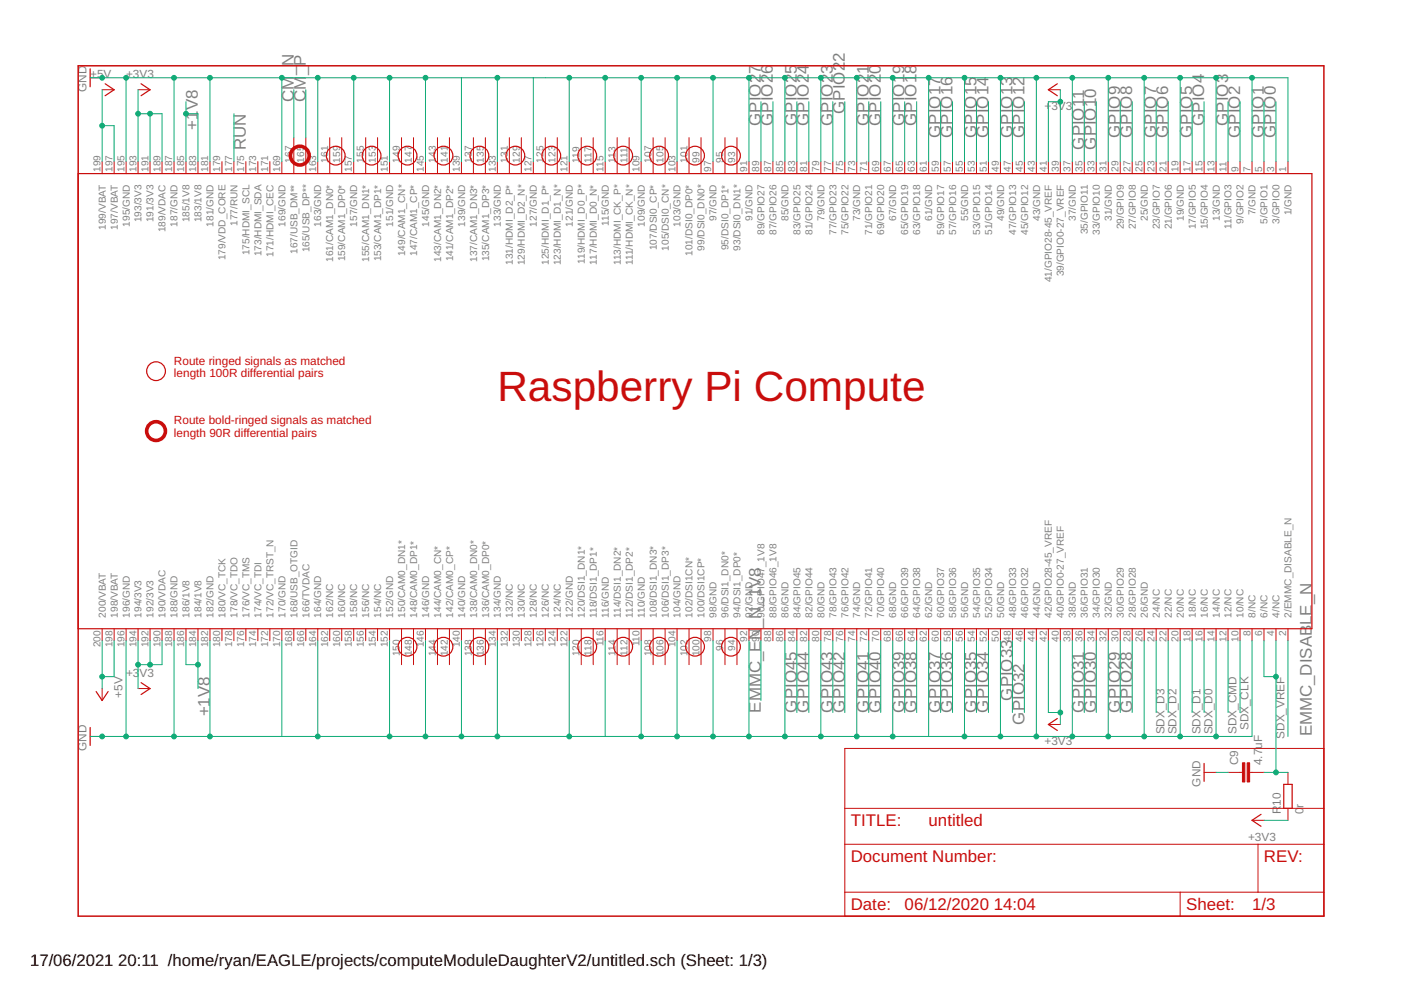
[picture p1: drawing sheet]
<svg xmlns="http://www.w3.org/2000/svg" width="297mm" height="210mm" viewBox="0 0 297 210" stroke-linecap="round" stroke-linejoin="round" font-family="sans-serif">
<defs><g id="words">
<text font-size="9" fill="#c90d0c" x="105.5" y="85.1">Raspberry Pi Compute</text>
<g font-size="3.6" fill="#808080">
<text x="62.3" y="16" transform="rotate(-90 62.3 16)">_N</text>
<text x="64.8" y="16" transform="rotate(-90 64.8 16)">_P</text>
<text x="161.3" y="15.7" transform="rotate(-90 161.3 15.7)">7</text>
<text x="163.9" y="15.7" transform="rotate(-90 163.9 15.7)">6</text>
<text x="168.9" y="15.7" transform="rotate(-90 168.9 15.7)">5</text>
<text x="171.5" y="15.7" transform="rotate(-90 171.5 15.7)">4</text>
<text x="176.6" y="15.7" transform="rotate(-90 176.6 15.7)">3</text>
<text x="179.1" y="13.2" transform="rotate(-90 179.1 13.2)">2</text>
<text x="184.2" y="15.7" transform="rotate(-90 184.2 15.7)">1</text>
<text x="186.7" y="15.7" transform="rotate(-90 186.7 15.7)">0</text>
<text x="191.8" y="15.7" transform="rotate(-90 191.8 15.7)">9</text>
<text x="194.3" y="15.7" transform="rotate(-90 194.3 15.7)">8</text>
<text x="42" y="23.4" transform="rotate(-90 42 23.4)">V8</text>
<text x="62.3" y="21.6" transform="rotate(-90 62.3 21.6)">CM</text>
<text x="64.8" y="21.6" transform="rotate(-90 64.8 21.6)">CM</text>
<text x="42" y="27.5" transform="rotate(-90 42 27.5)">+1</text>
<text x="161.3" y="26.6" transform="rotate(-90 161.3 26.6)">GPIO2</text>
<text x="163.9" y="26.6" transform="rotate(-90 163.9 26.6)">GPIO2</text>
<text x="168.9" y="26.6" transform="rotate(-90 168.9 26.6)">GPIO2</text>
<text x="171.5" y="26.6" transform="rotate(-90 171.5 26.6)">GPIO2</text>
<text x="176.6" y="26.6" transform="rotate(-90 176.6 26.6)">GPIO2</text>
<text x="179.1" y="24.1" transform="rotate(-90 179.1 24.1)">GPIO2</text>
<text x="184.2" y="26.6" transform="rotate(-90 184.2 26.6)">GPIO2</text>
<text x="186.7" y="26.6" transform="rotate(-90 186.7 26.6)">GPIO2</text>
<text x="191.8" y="26.6" transform="rotate(-90 191.8 26.6)">GPIO1</text>
<text x="194.3" y="26.6" transform="rotate(-90 194.3 26.6)">GPIO1</text>
<text x="199.4" y="29.2" transform="rotate(-90 199.4 29.2)">GPIO17</text>
<text x="202" y="29.2" transform="rotate(-90 202 29.2)">GPIO16</text>
<text x="207" y="29.2" transform="rotate(-90 207 29.2)">GPIO15</text>
<text x="209.6" y="29.2" transform="rotate(-90 209.6 29.2)">GPIO14</text>
<text x="214.7" y="29.2" transform="rotate(-90 214.7 29.2)">GPIO13</text>
<text x="217.2" y="29.2" transform="rotate(-90 217.2 29.2)">GPIO12</text>
<text x="237.5" y="29.2" transform="rotate(-90 237.5 29.2)">GPIO9</text>
<text x="240.1" y="29.2" transform="rotate(-90 240.1 29.2)">GPIO8</text>
<text x="245.1" y="29.2" transform="rotate(-90 245.1 29.2)">GPIO7</text>
<text x="247.7" y="29.2" transform="rotate(-90 247.7 29.2)">GPIO6</text>
<text x="252.8" y="29.2" transform="rotate(-90 252.8 29.2)">GPIO5</text>
<text x="255.3" y="26.6" transform="rotate(-90 255.3 26.6)">GPIO4</text>
<text x="260.4" y="26.6" transform="rotate(-90 260.4 26.6)">GPIO3</text>
<text x="262.9" y="29.2" transform="rotate(-90 262.9 29.2)">GPIO2</text>
<text x="268" y="29.2" transform="rotate(-90 268 29.2)">GPIO1</text>
<text x="270.5" y="29.2" transform="rotate(-90 270.5 29.2)">GPIO0</text>
<text x="52.1" y="31.9" transform="rotate(-90 52.1 31.9)">RUN</text>
<text x="229.9" y="31.7" transform="rotate(-90 229.9 31.7)">GPIO11</text>
<text x="232.4" y="31.7" transform="rotate(-90 232.4 31.7)">GPIO10</text>
<text x="161.3" y="133.2" transform="rotate(-90 161.3 133.2)">_N_1V8</text>
<text x="278.1" y="132.5" transform="rotate(-90 278.1 132.5)">LE_N</text>
<text x="214.7" y="148.5" transform="rotate(-90 214.7 148.5)">GPIO33</text>
<text x="44.5" y="151.9" transform="rotate(-90 44.5 151.9)">+1V8</text>
<text x="161.3" y="151.1" transform="rotate(-90 161.3 151.1)">EMMC_EN</text>
<text x="168.9" y="151.1" transform="rotate(-90 168.9 151.1)">GPIO45</text>
<text x="171.5" y="151.1" transform="rotate(-90 171.5 151.1)">GPIO44</text>
<text x="176.6" y="151.1" transform="rotate(-90 176.6 151.1)">GPIO43</text>
<text x="179.1" y="151.1" transform="rotate(-90 179.1 151.1)">GPIO42</text>
<text x="184.2" y="151.1" transform="rotate(-90 184.2 151.1)">GPIO41</text>
<text x="186.7" y="151.1" transform="rotate(-90 186.7 151.1)">GPIO40</text>
<text x="191.8" y="151.1" transform="rotate(-90 191.8 151.1)">GPIO39</text>
<text x="194.3" y="151.1" transform="rotate(-90 194.3 151.1)">GPIO38</text>
<text x="199.4" y="151.1" transform="rotate(-90 199.4 151.1)">GPIO37</text>
<text x="202" y="151.1" transform="rotate(-90 202 151.1)">GPIO36</text>
<text x="207" y="151.1" transform="rotate(-90 207 151.1)">GPIO35</text>
<text x="209.6" y="151.1" transform="rotate(-90 209.6 151.1)">GPIO34</text>
<text x="217.2" y="153.6" transform="rotate(-90 217.2 153.6)">GPIO32</text>
<text x="229.9" y="151.1" transform="rotate(-90 229.9 151.1)">GPIO31</text>
<text x="232.4" y="151.1" transform="rotate(-90 232.4 151.1)">GPIO30</text>
<text x="237.5" y="151.1" transform="rotate(-90 237.5 151.1)">GPIO29</text>
<text x="240.1" y="151.1" transform="rotate(-90 240.1 151.1)">GPIO28</text>
<text x="278.1" y="156.2" transform="rotate(-90 278.1 156.2)">EMMC_DISAB</text>
</g>
<g font-size="3.6" fill="#c90d0c">
<text x="180.4" y="175.2">TITLE:</text>
<text x="196.9" y="175.2">untitled</text>
<text x="180.4" y="182.8">Document Number:</text>
<text x="268" y="182.8">REV:</text>
<text x="180.4" y="193">Date:</text>
<text x="191.8" y="193">06/12/2020</text>
<text x="210.7" y="193">14:04</text>
<text x="251.5" y="193">Sheet:</text>
<text x="265.5" y="193">1/3</text>
</g>
<g font-size="3.5">
<text x="6.4" y="204.7">17/06/2021</text>
<text x="25.1" y="204.7">20:11 /home/ryan/EAGLE/projects/computeModuleDaughterV2/untitled.sch (Sheet: 1/3)</text>
</g>
<g font-size="2.5" fill="#808080">
<text x="19.1" y="16.5">+5V</text>
<text x="26.7" y="16.5">+3V3</text>
<text x="18.4" y="19.5" transform="rotate(-90 18.4 19.5)">GND</text>
<text x="221.5" y="23.3">+</text>
<text x="222.9" y="23.3">3V3</text>
<text x="26.7" y="143.5">+3</text>
<text x="29.6" y="143.5">V3</text>
<text x="26" y="148" transform="rotate(-90 26 148)">+5V</text>
<text x="246.9" y="155.7" transform="rotate(-90 246.9 155.7)">SDX_D3</text>
<text x="249.5" y="155.7" transform="rotate(-90 249.5 155.7)">SDX_D2</text>
<text x="254.5" y="155.7" transform="rotate(-90 254.5 155.7)">SDX_D1</text>
<text x="257.1" y="155.7" transform="rotate(-90 257.1 155.7)">SDX_D0</text>
<text x="262.1" y="155.7" transform="rotate(-90 262.1 155.7)">SDX_CMD</text>
<text x="264.7" y="154.8" transform="rotate(-90 264.7 154.8)">SDX_CLK</text>
<text x="18.4" y="159.2" transform="rotate(-90 18.4 159.2)">GND</text>
<text x="221.5" y="157.9">+3V3</text>
<text x="272.3" y="156.6" transform="rotate(-90 272.3 156.6)">SDX_VREF</text>
<text x="254.5" y="166.8" transform="rotate(-90 254.5 166.8)">GND</text>
<text x="262.5" y="162.2" transform="rotate(-90 262.5 162.2)">C9</text>
<text x="267.6" y="162.2" transform="rotate(-90 267.6 162.2)">4.7uF</text>
<text x="271.6" y="172.7" transform="rotate(-90 271.6 172.7)">R</text>
<text x="271.6" y="170.9" transform="rotate(-90 271.6 170.9)">10</text>
<text x="276.4" y="172.7" transform="rotate(-90 276.4 172.7)">0</text>
<text x="276.4" y="171.3" transform="rotate(-90 276.4 171.3)">r</text>
<text x="264.6" y="178.2">+3V3</text>
</g>
<g font-size="2.5" fill="#c90d0c">
<text x="36.9" y="77.3">Route ringed signals as matched</text>
<text x="36.9" y="80">length 100R differential pairs</text>
<text x="36.9" y="90">Route bold-ringed signals as matched</text>
<text x="36.9" y="92.7">length 90R differential pairs</text>
</g>
<g font-size="2.1" fill="#808080">
<text x="61.9" y="34.5" transform="rotate(-90 61.9 34.5)">167</text>
<text x="64.5" y="34.5" transform="rotate(-90 64.5 34.5)">165</text>
<text x="69.5" y="34.5" transform="rotate(-90 69.5 34.5)">161</text>
<text x="72.1" y="34.5" transform="rotate(-90 72.1 34.5)">159</text>
<text x="77.2" y="34.5" transform="rotate(-90 77.2 34.5)">155</text>
<text x="79.7" y="34.5" transform="rotate(-90 79.7 34.5)">153</text>
<text x="84.8" y="34.5" transform="rotate(-90 84.8 34.5)">149</text>
<text x="87.3" y="34.5" transform="rotate(-90 87.3 34.5)">147</text>
<text x="92.4" y="34.5" transform="rotate(-90 92.4 34.5)">143</text>
<text x="94.9" y="34.5" transform="rotate(-90 94.9 34.5)">141</text>
<text x="100" y="34.5" transform="rotate(-90 100 34.5)">137</text>
<text x="102.6" y="34.5" transform="rotate(-90 102.6 34.5)">135</text>
<text x="107.6" y="34.5" transform="rotate(-90 107.6 34.5)">131</text>
<text x="110.2" y="34.5" transform="rotate(-90 110.2 34.5)">129</text>
<text x="115.3" y="34.5" transform="rotate(-90 115.3 34.5)">125</text>
<text x="117.8" y="34.5" transform="rotate(-90 117.8 34.5)">123</text>
<text x="122.9" y="34.5" transform="rotate(-90 122.9 34.5)">119</text>
<text x="125.4" y="34.5" transform="rotate(-90 125.4 34.5)">117</text>
<text x="130.5" y="34.5" transform="rotate(-90 130.5 34.5)">113</text>
<text x="133" y="34.5" transform="rotate(-90 133 34.5)">111</text>
<text x="138.1" y="34.5" transform="rotate(-90 138.1 34.5)">107</text>
<text x="140.7" y="34.5" transform="rotate(-90 140.7 34.5)">105</text>
<text x="145.7" y="34.5" transform="rotate(-90 145.7 34.5)">101</text>
<text x="148.3" y="34.5" transform="rotate(-90 148.3 34.5)">99</text>
<text x="153.4" y="34.5" transform="rotate(-90 153.4 34.5)">95</text>
<text x="155.9" y="34.5" transform="rotate(-90 155.9 34.5)">93</text>
<text x="21.3" y="36.4" transform="rotate(-90 21.3 36.4)">199</text>
<text x="23.8" y="36.4" transform="rotate(-90 23.8 36.4)">197</text>
<text x="26.4" y="36.4" transform="rotate(-90 26.4 36.4)">195</text>
<text x="28.9" y="36.4" transform="rotate(-90 28.9 36.4)">193</text>
<text x="31.5" y="36.4" transform="rotate(-90 31.5 36.4)">191</text>
<text x="34" y="36.4" transform="rotate(-90 34 36.4)">189</text>
<text x="36.5" y="36.4" transform="rotate(-90 36.5 36.4)">187</text>
<text x="39.1" y="36.4" transform="rotate(-90 39.1 36.4)">185</text>
<text x="41.6" y="36.4" transform="rotate(-90 41.6 36.4)">183</text>
<text x="44.2" y="36.4" transform="rotate(-90 44.2 36.4)">181</text>
<text x="46.7" y="36.4" transform="rotate(-90 46.7 36.4)">179</text>
<text x="49.2" y="36.4" transform="rotate(-90 49.2 36.4)">177</text>
<text x="51.8" y="36.4" transform="rotate(-90 51.8 36.4)">175</text>
<text x="54.3" y="36.4" transform="rotate(-90 54.3 36.4)">173</text>
<text x="56.9" y="36.4" transform="rotate(-90 56.9 36.4)">171</text>
<text x="59.4" y="36.4" transform="rotate(-90 59.4 36.4)">169</text>
<text x="67" y="36.4" transform="rotate(-90 67 36.4)">163</text>
<text x="74.6" y="36.4" transform="rotate(-90 74.6 36.4)">157</text>
<text x="82.2" y="36.4" transform="rotate(-90 82.2 36.4)">151</text>
<text x="89.9" y="36.4" transform="rotate(-90 89.9 36.4)">145</text>
<text x="97.5" y="36.4" transform="rotate(-90 97.5 36.4)">139</text>
<text x="105.1" y="36.4" transform="rotate(-90 105.1 36.4)">133</text>
<text x="112.7" y="36.4" transform="rotate(-90 112.7 36.4)">127</text>
<text x="120.3" y="36.4" transform="rotate(-90 120.3 36.4)">121</text>
<text x="128" y="36.4" transform="rotate(-90 128 36.4)">115</text>
<text x="135.6" y="36.4" transform="rotate(-90 135.6 36.4)">109</text>
<text x="143.2" y="36.4" transform="rotate(-90 143.2 36.4)">103</text>
<text x="150.8" y="36.4" transform="rotate(-90 150.8 36.4)">97</text>
<text x="158.4" y="36.4" transform="rotate(-90 158.4 36.4)">91</text>
<text x="161" y="36.4" transform="rotate(-90 161 36.4)">89</text>
<text x="163.5" y="36.4" transform="rotate(-90 163.5 36.4)">87</text>
<text x="166.1" y="36.4" transform="rotate(-90 166.1 36.4)">85</text>
<text x="168.6" y="36.4" transform="rotate(-90 168.6 36.4)">83</text>
<text x="171.1" y="36.4" transform="rotate(-90 171.1 36.4)">81</text>
<text x="173.7" y="36.4" transform="rotate(-90 173.7 36.4)">79</text>
<text x="176.2" y="36.4" transform="rotate(-90 176.2 36.4)">77</text>
<text x="178.7" y="36.4" transform="rotate(-90 178.7 36.4)">75</text>
<text x="181.3" y="36.4" transform="rotate(-90 181.3 36.4)">73</text>
<text x="183.8" y="36.4" transform="rotate(-90 183.8 36.4)">71</text>
<text x="186.4" y="36.4" transform="rotate(-90 186.4 36.4)">69</text>
<text x="188.9" y="36.4" transform="rotate(-90 188.9 36.4)">67</text>
<text x="191.4" y="36.4" transform="rotate(-90 191.4 36.4)">65</text>
<text x="194" y="36.4" transform="rotate(-90 194 36.4)">63</text>
<text x="196.5" y="36.4" transform="rotate(-90 196.5 36.4)">61</text>
<text x="199.1" y="36.4" transform="rotate(-90 199.1 36.4)">59</text>
<text x="201.6" y="36.4" transform="rotate(-90 201.6 36.4)">57</text>
<text x="204.1" y="36.4" transform="rotate(-90 204.1 36.4)">55</text>
<text x="206.7" y="36.4" transform="rotate(-90 206.7 36.4)">53</text>
<text x="209.2" y="36.4" transform="rotate(-90 209.2 36.4)">51</text>
<text x="211.8" y="36.4" transform="rotate(-90 211.8 36.4)">49</text>
<text x="214.3" y="36.4" transform="rotate(-90 214.3 36.4)">47</text>
<text x="216.8" y="36.4" transform="rotate(-90 216.8 36.4)">45</text>
<text x="219.4" y="36.4" transform="rotate(-90 219.4 36.4)">43</text>
<text x="221.9" y="36.4" transform="rotate(-90 221.9 36.4)">41</text>
<text x="224.5" y="36.4" transform="rotate(-90 224.5 36.4)">39</text>
<text x="227" y="36.4" transform="rotate(-90 227 36.4)">37</text>
<text x="229.5" y="36.4" transform="rotate(-90 229.5 36.4)">35</text>
<text x="232.1" y="36.4" transform="rotate(-90 232.1 36.4)">33</text>
<text x="234.6" y="36.4" transform="rotate(-90 234.6 36.4)">31</text>
<text x="237.2" y="36.4" transform="rotate(-90 237.2 36.4)">29</text>
<text x="239.7" y="36.4" transform="rotate(-90 239.7 36.4)">27</text>
<text x="242.2" y="36.4" transform="rotate(-90 242.2 36.4)">25</text>
<text x="244.8" y="36.4" transform="rotate(-90 244.8 36.4)">23</text>
<text x="247.3" y="36.4" transform="rotate(-90 247.3 36.4)">21</text>
<text x="249.9" y="36.4" transform="rotate(-90 249.9 36.4)">19</text>
<text x="252.4" y="36.4" transform="rotate(-90 252.4 36.4)">17</text>
<text x="254.9" y="36.4" transform="rotate(-90 254.9 36.4)">15</text>
<text x="257.5" y="36.4" transform="rotate(-90 257.5 36.4)">13</text>
<text x="260" y="36.4" transform="rotate(-90 260 36.4)">11</text>
<text x="262.6" y="36.4" transform="rotate(-90 262.6 36.4)">9</text>
<text x="265.1" y="36.4" transform="rotate(-90 265.1 36.4)">7</text>
<text x="267.6" y="36.4" transform="rotate(-90 267.6 36.4)">5</text>
<text x="270.2" y="36.4" transform="rotate(-90 270.2 36.4)">3</text>
<text x="272.7" y="36.4" transform="rotate(-90 272.7 36.4)">1</text>
<text x="30" y="47.1" transform="rotate(-90 30 47.1)">193/3V3</text>
<text x="32.6" y="47.1" transform="rotate(-90 32.6 47.1)">191/3V3</text>
<text x="40.2" y="47.1" transform="rotate(-90 40.2 47.1)">185/1V8</text>
<text x="42.7" y="47.1" transform="rotate(-90 42.7 47.1)">183/1V8</text>
<text x="50.3" y="47.9" transform="rotate(-90 50.3 47.9)">177/RUN</text>
<text x="129.1" y="47.9" transform="rotate(-90 129.1 47.9)">115/GND</text>
<text x="151.9" y="46.9" transform="rotate(-90 151.9 46.9)">97/GND</text>
<text x="159.6" y="46.9" transform="rotate(-90 159.6 46.9)">91/GND</text>
<text x="167.2" y="46.9" transform="rotate(-90 167.2 46.9)">85/GND</text>
<text x="174.8" y="46.9" transform="rotate(-90 174.8 46.9)">79/GND</text>
<text x="182.4" y="46.9" transform="rotate(-90 182.4 46.9)">73/GND</text>
<text x="190" y="46.9" transform="rotate(-90 190 46.9)">67/GND</text>
<text x="197.6" y="46.9" transform="rotate(-90 197.6 46.9)">61/GND</text>
<text x="205.3" y="46.9" transform="rotate(-90 205.3 46.9)">55/GND</text>
<text x="212.9" y="46.9" transform="rotate(-90 212.9 46.9)">49/GND</text>
<text x="220.5" y="46.9" transform="rotate(-90 220.5 46.9)">43/GND</text>
<text x="228.1" y="46.9" transform="rotate(-90 228.1 46.9)">37/GND</text>
<text x="235.7" y="46.9" transform="rotate(-90 235.7 46.9)">31/GND</text>
<text x="243.4" y="46.9" transform="rotate(-90 243.4 46.9)">25/GND</text>
<text x="251" y="46.9" transform="rotate(-90 251 46.9)">19/GND</text>
<text x="258.6" y="46.9" transform="rotate(-90 258.6 46.9)">13/GND</text>
<text x="263.7" y="47.5" transform="rotate(-90 263.7 47.5)">9/GPIO2</text>
<text x="266.2" y="45.7" transform="rotate(-90 266.2 45.7)">7/GND</text>
<text x="268.8" y="47.5" transform="rotate(-90 268.8 47.5)">5/GPIO1</text>
<text x="271.3" y="47.5" transform="rotate(-90 271.3 47.5)">3/GPIO0</text>
<text x="273.8" y="45.7" transform="rotate(-90 273.8 45.7)">1/GND</text>
<text x="22.4" y="48.7" transform="rotate(-90 22.4 48.7)">199/VBAT</text>
<text x="25" y="48.7" transform="rotate(-90 25 48.7)">197/VBAT</text>
<text x="27.5" y="48" transform="rotate(-90 27.5 48)">195/GND</text>
<text x="35.1" y="49.2" transform="rotate(-90 35.1 49.2)">189/VDAC</text>
<text x="37.7" y="48" transform="rotate(-90 37.7 48)">187/GND</text>
<text x="45.3" y="48" transform="rotate(-90 45.3 48)">181/GND</text>
<text x="60.5" y="48" transform="rotate(-90 60.5 48)">169/GND</text>
<text x="63" y="53.9" transform="rotate(-90 63 53.9)">167/USB_DM**</text>
<text x="65.6" y="53.5" transform="rotate(-90 65.6 53.5)">165/USB_DP**</text>
<text x="68.1" y="48" transform="rotate(-90 68.1 48)">163/GND</text>
<text x="75.7" y="48" transform="rotate(-90 75.7 48)">157/GND</text>
<text x="83.4" y="48" transform="rotate(-90 83.4 48)">151/GND</text>
<text x="91" y="48" transform="rotate(-90 91 48)">145/GND</text>
<text x="98.6" y="48" transform="rotate(-90 98.6 48)">139/GND</text>
<text x="106.2" y="48" transform="rotate(-90 106.2 48)">133/GND</text>
<text x="113.8" y="48" transform="rotate(-90 113.8 48)">127/GND</text>
<text x="121.5" y="48" transform="rotate(-90 121.5 48)">121/GND</text>
<text x="136.7" y="48" transform="rotate(-90 136.7 48)">109/GND</text>
<text x="139.2" y="53" transform="rotate(-90 139.2 53)">107/DSI0_CP*</text>
<text x="141.8" y="53.1" transform="rotate(-90 141.8 53.1)">105/DSI0_CN*</text>
<text x="144.3" y="48" transform="rotate(-90 144.3 48)">103/GND</text>
<text x="149.4" y="53.1" transform="rotate(-90 149.4 53.1)">99/DSI0_DN0*</text>
<text x="154.5" y="53" transform="rotate(-90 154.5 53)">95/DSI0_DP1*</text>
<text x="157" y="53.1" transform="rotate(-90 157 53.1)">93/DSI0_DN1*</text>
<text x="162.1" y="49.8" transform="rotate(-90 162.1 49.8)">89/GPIO27</text>
<text x="164.6" y="49.8" transform="rotate(-90 164.6 49.8)">87/GPIO26</text>
<text x="169.7" y="49.8" transform="rotate(-90 169.7 49.8)">83/GPIO25</text>
<text x="172.2" y="49.8" transform="rotate(-90 172.2 49.8)">81/GPIO24</text>
<text x="177.3" y="49.8" transform="rotate(-90 177.3 49.8)">77/GPIO23</text>
<text x="179.9" y="49.8" transform="rotate(-90 179.9 49.8)">75/GPIO22</text>
<text x="184.9" y="49.8" transform="rotate(-90 184.9 49.8)">71/GPIO21</text>
<text x="187.5" y="49.8" transform="rotate(-90 187.5 49.8)">69/GPIO20</text>
<text x="192.6" y="49.8" transform="rotate(-90 192.6 49.8)">65/GPIO19</text>
<text x="195.1" y="49.8" transform="rotate(-90 195.1 49.8)">63/GPIO18</text>
<text x="200.2" y="49.8" transform="rotate(-90 200.2 49.8)">59/GPIO17</text>
<text x="202.7" y="49.8" transform="rotate(-90 202.7 49.8)">57/GPIO16</text>
<text x="207.8" y="49.8" transform="rotate(-90 207.8 49.8)">53/GPIO15</text>
<text x="210.3" y="49.8" transform="rotate(-90 210.3 49.8)">51/GPIO14</text>
<text x="215.4" y="49.8" transform="rotate(-90 215.4 49.8)">47/GPIO13</text>
<text x="218" y="49.8" transform="rotate(-90 218 49.8)">45/GPIO12</text>
<text x="230.7" y="49.7" transform="rotate(-90 230.7 49.7)">35/GPIO11</text>
<text x="233.2" y="49.8" transform="rotate(-90 233.2 49.8)">33/GPIO10</text>
<text x="238.3" y="48.6" transform="rotate(-90 238.3 48.6)">29/GPIO9</text>
<text x="240.8" y="48.6" transform="rotate(-90 240.8 48.6)">27/GPIO8</text>
<text x="245.9" y="48.6" transform="rotate(-90 245.9 48.6)">23/GPIO7</text>
<text x="248.4" y="48.6" transform="rotate(-90 248.4 48.6)">21/GPIO6</text>
<text x="253.5" y="48.6" transform="rotate(-90 253.5 48.6)">17/GPIO5</text>
<text x="256.1" y="48.6" transform="rotate(-90 256.1 48.6)">15/GPIO4</text>
<text x="261.1" y="48.5" transform="rotate(-90 261.1 48.5)">11/GPIO3</text>
<text x="47.8" y="55.2" transform="rotate(-90 47.8 55.2)">179/VDD_CORE</text>
<text x="52.9" y="54.1" transform="rotate(-90 52.9 54.1)">175/HDMI_SCL</text>
<text x="55.4" y="54.3" transform="rotate(-90 55.4 54.3)">173/HDMI_SDA</text>
<text x="58" y="54.5" transform="rotate(-90 58 54.5)">171/HDMI_CEC</text>
<text x="70.7" y="55.5" transform="rotate(-90 70.7 55.5)">161/CAM1_DN0*</text>
<text x="73.2" y="55.4" transform="rotate(-90 73.2 55.4)">159/CAM1_DP0*</text>
<text x="78.3" y="55.5" transform="rotate(-90 78.3 55.5)">155/CAM1_DN1*</text>
<text x="80.8" y="55.4" transform="rotate(-90 80.8 55.4)">153/CAM1_DP1*</text>
<text x="85.9" y="54.3" transform="rotate(-90 85.9 54.3)">149/CAM1_CN*</text>
<text x="88.4" y="54.2" transform="rotate(-90 88.4 54.2)">147/CAM1_CP*</text>
<text x="93.5" y="55.5" transform="rotate(-90 93.5 55.5)">143/CAM1_DN2*</text>
<text x="96.1" y="55.4" transform="rotate(-90 96.1 55.4)">141/CAM1_DP2*</text>
<text x="101.1" y="55.5" transform="rotate(-90 101.1 55.5)">137/CAM1_DN3*</text>
<text x="103.7" y="55.4" transform="rotate(-90 103.7 55.4)">135/CAM1_DP3*</text>
<text x="108.8" y="56.1" transform="rotate(-90 108.8 56.1)">131/HDMI_D2_P*</text>
<text x="111.3" y="56.2" transform="rotate(-90 111.3 56.2)">129/HDMI_D2_N*</text>
<text x="116.4" y="56.1" transform="rotate(-90 116.4 56.1)">125/HDMI_D1_P*</text>
<text x="118.9" y="56.2" transform="rotate(-90 118.9 56.2)">123/HDMI_D1_N*</text>
<text x="124" y="56" transform="rotate(-90 124 56)">119/HDMI_D0_P*</text>
<text x="126.5" y="56.1" transform="rotate(-90 126.5 56.1)">117/HDMI_D0_N*</text>
<text x="131.6" y="56.2" transform="rotate(-90 131.6 56.2)">113/HDMI_CK_P*</text>
<text x="134.2" y="56.2" transform="rotate(-90 134.2 56.2)">111/HDMI_CK_N*</text>
<text x="146.9" y="54.2" transform="rotate(-90 146.9 54.2)">101/DSI0_DP0*</text>
<text x="223" y="59.8" transform="rotate(-90 223 59.8)">41/GPIO28-45_VREF</text>
<text x="225.6" y="58.6" transform="rotate(-90 225.6 58.6)">39/GPIO0-27_VREF</text>
<text x="22.4" y="131" transform="rotate(-90 22.4 131)">200/VBAT</text>
<text x="25" y="131" transform="rotate(-90 25 131)">198/VBAT</text>
<text x="27.5" y="131" transform="rotate(-90 27.5 131)">196/GND</text>
<text x="30" y="131" transform="rotate(-90 30 131)">194/3V3</text>
<text x="32.6" y="131" transform="rotate(-90 32.6 131)">192/3V3</text>
<text x="35.1" y="131" transform="rotate(-90 35.1 131)">190/VDAC</text>
<text x="37.7" y="131" transform="rotate(-90 37.7 131)">188/GND</text>
<text x="40.2" y="131" transform="rotate(-90 40.2 131)">186/1V8</text>
<text x="42.7" y="131" transform="rotate(-90 42.7 131)">184/1V8</text>
<text x="45.3" y="131" transform="rotate(-90 45.3 131)">182/GND</text>
<text x="47.8" y="131" transform="rotate(-90 47.8 131)">180/VC_TCK</text>
<text x="50.3" y="131" transform="rotate(-90 50.3 131)">178/VC_TDO</text>
<text x="52.9" y="131" transform="rotate(-90 52.9 131)">176/VC_TMS</text>
<text x="55.4" y="131" transform="rotate(-90 55.4 131)">174/VC_TDI</text>
<text x="58" y="131" transform="rotate(-90 58 131)">172/VC_TRST_N</text>
<text x="60.5" y="131" transform="rotate(-90 60.5 131)">170/GND</text>
<text x="63" y="131" transform="rotate(-90 63 131)">168/USB_OTGID</text>
<text x="65.6" y="131" transform="rotate(-90 65.6 131)">166/TVDAC</text>
<text x="68.1" y="131" transform="rotate(-90 68.1 131)">164/GND</text>
<text x="70.7" y="131" transform="rotate(-90 70.7 131)">162/NC</text>
<text x="73.2" y="131" transform="rotate(-90 73.2 131)">160/NC</text>
<text x="75.7" y="131" transform="rotate(-90 75.7 131)">158/NC</text>
<text x="78.3" y="131" transform="rotate(-90 78.3 131)">156/NC</text>
<text x="80.8" y="131" transform="rotate(-90 80.8 131)">154/NC</text>
<text x="83.4" y="131" transform="rotate(-90 83.4 131)">152/GND</text>
<text x="85.9" y="131" transform="rotate(-90 85.9 131)">150/CAM0_DN1*</text>
<text x="88.4" y="131" transform="rotate(-90 88.4 131)">148/CAM0_DP1*</text>
<text x="91" y="131" transform="rotate(-90 91 131)">146/GND</text>
<text x="93.5" y="131" transform="rotate(-90 93.5 131)">144/CAM0_CN*</text>
<text x="96.1" y="131" transform="rotate(-90 96.1 131)">142/CAM0_CP*</text>
<text x="98.6" y="131" transform="rotate(-90 98.6 131)">140/GND</text>
<text x="101.1" y="131" transform="rotate(-90 101.1 131)">138/CAM0_DN0*</text>
<text x="103.7" y="131" transform="rotate(-90 103.7 131)">136/CAM0_DP0*</text>
<text x="106.2" y="131" transform="rotate(-90 106.2 131)">134/GND</text>
<text x="108.8" y="131" transform="rotate(-90 108.8 131)">132/NC</text>
<text x="111.3" y="131" transform="rotate(-90 111.3 131)">130/NC</text>
<text x="113.8" y="131" transform="rotate(-90 113.8 131)">128/NC</text>
<text x="116.4" y="131" transform="rotate(-90 116.4 131)">126/NC</text>
<text x="118.9" y="131" transform="rotate(-90 118.9 131)">124/NC</text>
<text x="121.5" y="131" transform="rotate(-90 121.5 131)">122/GND</text>
<text x="124" y="131" transform="rotate(-90 124 131)">120/DSI1_DN1*</text>
<text x="126.5" y="131" transform="rotate(-90 126.5 131)">118/DSI1_DP1*</text>
<text x="129.1" y="131" transform="rotate(-90 129.1 131)">116/GND</text>
<text x="131.6" y="131" transform="rotate(-90 131.6 131)">114/DSI1_DN2*</text>
<text x="134.2" y="131" transform="rotate(-90 134.2 131)">112/DSI1_DP2*</text>
<text x="136.7" y="131" transform="rotate(-90 136.7 131)">110/GND</text>
<text x="139.2" y="131" transform="rotate(-90 139.2 131)">108/DSI1_DN3*</text>
<text x="141.8" y="131" transform="rotate(-90 141.8 131)">106/DSI1_DP3*</text>
<text x="144.3" y="131" transform="rotate(-90 144.3 131)">104/GND</text>
<text x="146.9" y="131" transform="rotate(-90 146.9 131)">102/DSI1CN*</text>
<text x="149.4" y="131" transform="rotate(-90 149.4 131)">100/DSI1CP*</text>
<text x="151.9" y="131" transform="rotate(-90 151.9 131)">98/GND</text>
<text x="154.5" y="131" transform="rotate(-90 154.5 131)">96/DSI1_DN0*</text>
<text x="157" y="131" transform="rotate(-90 157 131)">94/DSI1_DP0*</text>
<text x="159.6" y="131" transform="rotate(-90 159.6 131)">92/GND</text>
<text x="162.1" y="131" transform="rotate(-90 162.1 131)">90/GPIO47_1V8</text>
<text x="164.6" y="131" transform="rotate(-90 164.6 131)">88/GPIO46_1V8</text>
<text x="167.2" y="131" transform="rotate(-90 167.2 131)">86/GND</text>
<text x="169.7" y="131" transform="rotate(-90 169.7 131)">84/GPIO45</text>
<text x="172.2" y="131" transform="rotate(-90 172.2 131)">82/GPIO44</text>
<text x="174.8" y="131" transform="rotate(-90 174.8 131)">80/GND</text>
<text x="177.3" y="131" transform="rotate(-90 177.3 131)">78/GPIO43</text>
<text x="179.9" y="131" transform="rotate(-90 179.9 131)">76/GPIO42</text>
<text x="182.4" y="131" transform="rotate(-90 182.4 131)">74/GND</text>
<text x="184.9" y="131" transform="rotate(-90 184.9 131)">72/GPIO41</text>
<text x="187.5" y="131" transform="rotate(-90 187.5 131)">70/GPIO40</text>
<text x="190" y="131" transform="rotate(-90 190 131)">68/GND</text>
<text x="192.6" y="131" transform="rotate(-90 192.6 131)">66/GPIO39</text>
<text x="195.1" y="131" transform="rotate(-90 195.1 131)">64/GPIO38</text>
<text x="197.6" y="131" transform="rotate(-90 197.6 131)">62/GND</text>
<text x="200.2" y="131" transform="rotate(-90 200.2 131)">60/GPIO37</text>
<text x="202.7" y="131" transform="rotate(-90 202.7 131)">58/GPIO36</text>
<text x="205.3" y="131" transform="rotate(-90 205.3 131)">56/GND</text>
<text x="207.8" y="131" transform="rotate(-90 207.8 131)">54/GPIO35</text>
<text x="210.3" y="131" transform="rotate(-90 210.3 131)">52/GPIO34</text>
<text x="212.9" y="131" transform="rotate(-90 212.9 131)">50/GND</text>
<text x="215.4" y="131" transform="rotate(-90 215.4 131)">48/GPIO33</text>
<text x="218" y="131" transform="rotate(-90 218 131)">46/GPIO32</text>
<text x="220.5" y="131" transform="rotate(-90 220.5 131)">44/GND</text>
<text x="223" y="131" transform="rotate(-90 223 131)">42/GPIO28-45_VREF</text>
<text x="225.6" y="131" transform="rotate(-90 225.6 131)">40/GPIO0-27_VREF</text>
<text x="228.1" y="131" transform="rotate(-90 228.1 131)">38/GND</text>
<text x="230.7" y="131" transform="rotate(-90 230.7 131)">36/GPIO31</text>
<text x="233.2" y="131" transform="rotate(-90 233.2 131)">34/GPIO30</text>
<text x="235.7" y="131" transform="rotate(-90 235.7 131)">32/GND</text>
<text x="238.3" y="131" transform="rotate(-90 238.3 131)">30/GPIO29</text>
<text x="240.8" y="131" transform="rotate(-90 240.8 131)">28/GPIO28</text>
<text x="243.4" y="131" transform="rotate(-90 243.4 131)">26/GND</text>
<text x="245.9" y="131" transform="rotate(-90 245.9 131)">24/NC</text>
<text x="248.4" y="131" transform="rotate(-90 248.4 131)">22/NC</text>
<text x="251" y="131" transform="rotate(-90 251 131)">20/NC</text>
<text x="253.5" y="131" transform="rotate(-90 253.5 131)">18/NC</text>
<text x="256.1" y="131" transform="rotate(-90 256.1 131)">16/NC</text>
<text x="258.6" y="131" transform="rotate(-90 258.6 131)">14/NC</text>
<text x="261.1" y="131" transform="rotate(-90 261.1 131)">12/NC</text>
<text x="263.7" y="131" transform="rotate(-90 263.7 131)">10/NC</text>
<text x="266.2" y="131" transform="rotate(-90 266.2 131)">8/NC</text>
<text x="268.8" y="131" transform="rotate(-90 268.8 131)">6/NC</text>
<text x="271.3" y="131" transform="rotate(-90 271.3 131)">4/NC</text>
<text x="273.8" y="131" transform="rotate(-90 273.8 131)">2/EMMC_DISABLE_N</text>
<text x="21.3" y="137.2" transform="rotate(-90 21.3 137.2)">200</text>
<text x="23.8" y="137.2" transform="rotate(-90 23.8 137.2)">198</text>
<text x="26.4" y="137.2" transform="rotate(-90 26.4 137.2)">196</text>
<text x="28.9" y="137.2" transform="rotate(-90 28.9 137.2)">194</text>
<text x="31.5" y="137.2" transform="rotate(-90 31.5 137.2)">192</text>
<text x="34" y="137.2" transform="rotate(-90 34 137.2)">190</text>
<text x="36.5" y="137.2" transform="rotate(-90 36.5 137.2)">188</text>
<text x="39.1" y="137.2" transform="rotate(-90 39.1 137.2)">186</text>
<text x="41.6" y="137.2" transform="rotate(-90 41.6 137.2)">184</text>
<text x="44.2" y="137.2" transform="rotate(-90 44.2 137.2)">182</text>
<text x="46.7" y="137.2" transform="rotate(-90 46.7 137.2)">180</text>
<text x="49.2" y="137.2" transform="rotate(-90 49.2 137.2)">178</text>
<text x="51.8" y="137.2" transform="rotate(-90 51.8 137.2)">176</text>
<text x="54.3" y="137.2" transform="rotate(-90 54.3 137.2)">174</text>
<text x="56.9" y="137.2" transform="rotate(-90 56.9 137.2)">172</text>
<text x="59.4" y="137.2" transform="rotate(-90 59.4 137.2)">170</text>
<text x="61.9" y="137.2" transform="rotate(-90 61.9 137.2)">168</text>
<text x="64.5" y="137.2" transform="rotate(-90 64.5 137.2)">166</text>
<text x="67" y="137.2" transform="rotate(-90 67 137.2)">164</text>
<text x="69.5" y="137.2" transform="rotate(-90 69.5 137.2)">162</text>
<text x="72.1" y="137.2" transform="rotate(-90 72.1 137.2)">160</text>
<text x="74.6" y="137.2" transform="rotate(-90 74.6 137.2)">158</text>
<text x="77.2" y="137.2" transform="rotate(-90 77.2 137.2)">156</text>
<text x="79.7" y="137.2" transform="rotate(-90 79.7 137.2)">154</text>
<text x="82.2" y="137.2" transform="rotate(-90 82.2 137.2)">152</text>
<text x="89.9" y="137.2" transform="rotate(-90 89.9 137.2)">146</text>
<text x="97.5" y="137.2" transform="rotate(-90 97.5 137.2)">140</text>
<text x="105.1" y="137.2" transform="rotate(-90 105.1 137.2)">134</text>
<text x="107.6" y="137.2" transform="rotate(-90 107.6 137.2)">132</text>
<text x="110.2" y="137.2" transform="rotate(-90 110.2 137.2)">130</text>
<text x="112.7" y="137.2" transform="rotate(-90 112.7 137.2)">128</text>
<text x="115.3" y="137.2" transform="rotate(-90 115.3 137.2)">126</text>
<text x="117.8" y="137.2" transform="rotate(-90 117.8 137.2)">124</text>
<text x="120.3" y="137.2" transform="rotate(-90 120.3 137.2)">122</text>
<text x="128" y="137.1" transform="rotate(-90 128 137.1)">116</text>
<text x="135.6" y="137.1" transform="rotate(-90 135.6 137.1)">110</text>
<text x="143.2" y="137.2" transform="rotate(-90 143.2 137.2)">104</text>
<text x="150.8" y="136" transform="rotate(-90 150.8 136)">98</text>
<text x="158.4" y="136" transform="rotate(-90 158.4 136)">92</text>
<text x="161" y="136" transform="rotate(-90 161 136)">90</text>
<text x="163.5" y="136" transform="rotate(-90 163.5 136)">88</text>
<text x="166.1" y="136" transform="rotate(-90 166.1 136)">86</text>
<text x="168.6" y="136" transform="rotate(-90 168.6 136)">84</text>
<text x="171.1" y="136" transform="rotate(-90 171.1 136)">82</text>
<text x="173.7" y="136" transform="rotate(-90 173.7 136)">80</text>
<text x="176.2" y="136" transform="rotate(-90 176.2 136)">78</text>
<text x="178.7" y="136" transform="rotate(-90 178.7 136)">76</text>
<text x="181.3" y="136" transform="rotate(-90 181.3 136)">74</text>
<text x="183.8" y="136" transform="rotate(-90 183.8 136)">72</text>
<text x="186.4" y="136" transform="rotate(-90 186.4 136)">70</text>
<text x="188.9" y="136" transform="rotate(-90 188.9 136)">68</text>
<text x="191.4" y="136" transform="rotate(-90 191.4 136)">66</text>
<text x="194" y="136" transform="rotate(-90 194 136)">64</text>
<text x="196.5" y="136" transform="rotate(-90 196.5 136)">62</text>
<text x="199.1" y="136" transform="rotate(-90 199.1 136)">60</text>
<text x="201.6" y="136" transform="rotate(-90 201.6 136)">58</text>
<text x="204.1" y="136" transform="rotate(-90 204.1 136)">56</text>
<text x="206.7" y="136" transform="rotate(-90 206.7 136)">54</text>
<text x="209.2" y="136" transform="rotate(-90 209.2 136)">52</text>
<text x="211.8" y="136" transform="rotate(-90 211.8 136)">50</text>
<text x="214.3" y="136" transform="rotate(-90 214.3 136)">48</text>
<text x="216.8" y="136" transform="rotate(-90 216.8 136)">46</text>
<text x="219.4" y="136" transform="rotate(-90 219.4 136)">44</text>
<text x="221.9" y="136" transform="rotate(-90 221.9 136)">42</text>
<text x="224.5" y="136" transform="rotate(-90 224.5 136)">40</text>
<text x="227" y="136" transform="rotate(-90 227 136)">38</text>
<text x="229.5" y="136" transform="rotate(-90 229.5 136)">36</text>
<text x="232.1" y="136" transform="rotate(-90 232.1 136)">34</text>
<text x="234.6" y="136" transform="rotate(-90 234.6 136)">32</text>
<text x="237.2" y="136" transform="rotate(-90 237.2 136)">30</text>
<text x="239.7" y="136" transform="rotate(-90 239.7 136)">28</text>
<text x="242.2" y="136" transform="rotate(-90 242.2 136)">26</text>
<text x="244.8" y="136" transform="rotate(-90 244.8 136)">24</text>
<text x="247.3" y="136" transform="rotate(-90 247.3 136)">22</text>
<text x="249.9" y="136" transform="rotate(-90 249.9 136)">20</text>
<text x="252.4" y="136" transform="rotate(-90 252.4 136)">18</text>
<text x="254.9" y="136" transform="rotate(-90 254.9 136)">16</text>
<text x="257.5" y="136" transform="rotate(-90 257.5 136)">14</text>
<text x="260" y="136" transform="rotate(-90 260 136)">12</text>
<text x="262.6" y="136" transform="rotate(-90 262.6 136)">10</text>
<text x="265.1" y="134.8" transform="rotate(-90 265.1 134.8)">8</text>
<text x="267.6" y="134.8" transform="rotate(-90 267.6 134.8)">6</text>
<text x="270.2" y="134.8" transform="rotate(-90 270.2 134.8)">4</text>
<text x="272.7" y="134.8" transform="rotate(-90 272.7 134.8)">2</text>
<text x="84.8" y="139.2" transform="rotate(-90 84.8 139.2)">150</text>
<text x="87.3" y="139.2" transform="rotate(-90 87.3 139.2)">148</text>
<text x="92.4" y="139.2" transform="rotate(-90 92.4 139.2)">144</text>
<text x="94.9" y="139.2" transform="rotate(-90 94.9 139.2)">142</text>
<text x="100" y="139.2" transform="rotate(-90 100 139.2)">138</text>
<text x="102.6" y="139.2" transform="rotate(-90 102.6 139.2)">136</text>
<text x="122.9" y="139.2" transform="rotate(-90 122.9 139.2)">120</text>
<text x="125.4" y="139" transform="rotate(-90 125.4 139)">118</text>
<text x="130.5" y="139" transform="rotate(-90 130.5 139)">114</text>
<text x="133" y="139" transform="rotate(-90 133 139)">112</text>
<text x="138.1" y="139.2" transform="rotate(-90 138.1 139.2)">108</text>
<text x="140.7" y="139.2" transform="rotate(-90 140.7 139.2)">106</text>
<text x="145.7" y="139.2" transform="rotate(-90 145.7 139.2)">102</text>
<text x="148.3" y="139.2" transform="rotate(-90 148.3 139.2)">100</text>
<text x="153.4" y="138" transform="rotate(-90 153.4 138)">96</text>
<text x="155.9" y="138" transform="rotate(-90 155.9 138)">94</text>
</g>
</g></defs>
<g fill="none" stroke="#c90d0c" stroke-width=".21">
<path d="M19.1 16.5h2.6M21.7 19h2.5M29.3 19h2.5M222.3 19h2.5M21.7 34.3v2.5M24.2 34.3v2.5M26.7 34.3v2.5M29.3 34.3v2.5M31.8 34.3v2.5M34.4 34.3v2.5M36.9 34.3v2.5M39.4 34.3v2.5"/>
<path d="M42 34.3v2.5M44.5 34.3v2.5M47.1 34.3v2.5M49.6 34.3v2.5M52.1 34.3v2.5M54.7 34.3v2.5M57.2 34.3v2.5M59.8 34.3v2.5M62.3 29.2v7.6M64.8 29.2v7.6M67.4 34.3v2.5M69.9 29.2v7.6"/>
<path d="M72.5 29.2v7.6M75 34.3v2.5M77.5 29.2v7.6M80.1 29.2v7.6M82.6 34.3v2.5M85.1 29.2v7.6M87.7 29.2v7.6M90.2 34.3v2.5M92.8 29.2v7.6M95.3 29.2v7.6M97.8 34.3v2.5M100.4 29.2v7.6"/>
<path d="M102.9 29.2v7.6M105.5 34.3v2.5M108 29.2v7.6M110.5 29.2v7.6M113.1 34.3v2.5M115.6 29.2v7.6M118.2 29.2v7.6M120.7 34.3v2.5M123.2 29.2v7.6M125.8 29.2v7.6M128.3 34.3v2.5M130.9 29.2v7.6"/>
<path d="M133.4 29.2v7.6M135.9 34.3v2.5M138.5 29.2v7.6M141 29.2v7.6M143.6 34.3v2.5M146.1 29.2v7.6M148.6 29.2v7.6M151.2 34.3v2.5M153.7 29.2v7.6M156.3 29.2v7.6M158.8 34.3v2.5M161.3 34.3v2.5"/>
<path d="M163.9 34.3v2.5M166.4 34.3v2.5M169 34.3v2.5M171.5 34.3v2.5M174 34.3v2.5M176.6 34.3v2.5M179.1 34.3v2.5M181.7 34.3v2.5M184.2 34.3v2.5M186.7 34.3v2.5M189.3 34.3v2.5M191.8 34.3v2.5"/>
<path d="M194.4 34.3v2.5M196.9 34.3v2.5M199.4 34.3v2.5M202 34.3v2.5M204.5 34.3v2.5M207 34.3v2.5M209.6 34.3v2.5M212.1 34.3v2.5M214.7 34.3v2.5M217.2 34.3v2.5M219.7 34.3v2.5M222.3 34.3v2.5"/>
<path d="M224.8 34.3v2.5M227.4 34.3v2.5M229.9 34.3v2.5M232.4 34.3v2.5M235 34.3v2.5M237.5 34.3v2.5M240.1 34.3v2.5M242.6 34.3v2.5M245.1 34.3v2.5M247.7 34.3v2.5M250.2 34.3v2.5M252.8 34.3v2.5"/>
<path d="M255.3 34.3v2.5M257.8 34.3v2.5M260.4 34.3v2.5M262.9 34.3v2.5M265.5 34.3v2.5M268 34.3v2.5M270.5 34.3v2.5M273.1 34.3v2.5M21.7 133.3v2.5M24.2 133.3v2.5M26.7 133.3v2.5M29.3 133.3v2.5"/>
<path d="M31.8 133.3v2.5M34.4 133.3v2.5M36.9 133.3v2.5M39.4 133.3v2.5M42 133.3v2.5M44.5 133.3v2.5M47.1 133.3v2.5M49.6 133.3v2.5M52.1 133.3v2.5M54.7 133.3v2.5M57.2 133.3v2.5M59.8 133.3v2.5"/>
<path d="M62.3 133.3v2.5M64.8 133.3v2.5M67.4 133.3v2.5M69.9 133.3v2.5M72.5 133.3v2.5M75 133.3v2.5M77.5 133.3v2.5M80.1 133.3v2.5M82.6 133.3v2.5M85.1 133.3v7.6M87.7 133.3v7.6M90.2 133.3v2.5"/>
<path d="M92.8 133.3v7.6M95.3 133.3v7.6M97.8 133.3v2.5M100.4 133.3v7.6M102.9 133.3v7.6M105.5 133.3v2.5M108 133.3v2.5M110.5 133.3v2.5M113.1 133.3v2.5M115.6 133.3v2.5M118.2 133.3v2.5M120.7 133.3v2.5"/>
<path d="M123.2 133.3v7.6M125.8 133.3v7.6M128.3 133.3v2.5M130.9 133.3v7.6M133.4 133.3v7.6M135.9 133.3v2.5M138.5 133.3v7.6M141 133.3v7.6M143.6 133.3v2.5M146.1 133.3v7.6M148.6 133.3v7.6M151.2 133.3v2.5"/>
<path d="M153.7 133.3v7.6M156.3 133.3v7.6M158.8 133.3v2.5M161.3 133.3v2.5M163.9 133.3v2.5M166.4 133.3v2.5M169 133.3v2.5M171.5 133.3v2.5M174 133.3v2.5M176.6 133.3v2.5M179.1 133.3v2.5M181.7 133.3v2.5"/>
<path d="M184.2 133.3v2.5M186.7 133.3v2.5M189.3 133.3v2.5M191.8 133.3v2.5M194.4 133.3v2.5M196.9 133.3v2.5M199.4 133.3v2.5M202 133.3v2.5M204.5 133.3v2.5M207 133.3v2.5M209.6 133.3v2.5M212.1 133.3v2.5"/>
<path d="M214.7 133.3v2.5M217.2 133.3v2.5M219.7 133.3v2.5M222.3 133.3v2.5M224.8 133.3v2.5M227.4 133.3v2.5M229.9 133.3v2.5M232.4 133.3v2.5M235 133.3v2.5M237.5 133.3v2.5M240.1 133.3v2.5M242.6 133.3v2.5"/>
<path d="M245.1 133.3v2.5M247.7 133.3v2.5M250.2 133.3v2.5M252.8 133.3v2.5M255.3 133.3v2.5M257.8 133.3v2.5M260.4 133.3v2.5M262.9 133.3v2.5M265.5 133.3v2.5M268 133.3v2.5M270.5 133.3v2.5M273.1 133.3v2.5"/>
<path d="M19.1 156.1h2.6M21.7 146v2.5M29.3 146h2.5M179.1 158.7h101.6v35.5h-101.6zM222.3 153.6h2.5M179.1 179h101.6M179.1 171.4h101.6M255.3 163.8h2.5M260.4 163.8h3M264.9 163.8h3.1M265.5 173.9h2.5M266.7 179v10.2"/>
<path d="M273.1 163.8v2.5M273.1 171.4v2.5M179.1 189.2h101.6M250.2 189.2v5"/>
</g>
<g fill="none" stroke="#c90d0c" stroke-width=".25">
<path d="M19.1 14.6v3.8M22.3 17.8l1.9 1.2-1.9 1.3M29.9 17.8l1.9 1.2-1.9 1.3M224.2 17.8l-1.9 1.2 1.9 1.3M16.6 36.8h261.6v96.5h-261.6zM19.1 154.2v3.9M20.4 146.6l1.3 1.9 1.2-1.9M29.9 144.7l1.9 1.3-1.9 1.3M224.2 152.3l-1.9 1.3 1.9 1.3M255.3 161.9v3.8M267.4 172.7l-1.9 1.2 1.9 1.3M272.2 166.3h1.8v5.1h-1.8z"/>
<circle cx="71.2" cy="33" r="1.99"/>
<circle cx="78.8" cy="33" r="1.99"/>
<circle cx="86.4" cy="33" r="1.99"/>
<circle cx="94" cy="33" r="1.99"/>
<circle cx="101.6" cy="33" r="1.99"/>
<circle cx="109.3" cy="33" r="1.99"/>
<circle cx="116.9" cy="33" r="1.99"/>
<circle cx="124.5" cy="33" r="1.99"/>
<circle cx="132.1" cy="33" r="1.99"/>
<circle cx="139.7" cy="33" r="1.99"/>
<circle cx="147.4" cy="33" r="1.99"/>
<circle cx="155" cy="33" r="1.99"/>
<circle cx="33.1" cy="78.7" r="1.99"/>
<circle cx="86.4" cy="137.1" r="1.99"/>
<circle cx="94" cy="137.1" r="1.99"/>
<circle cx="101.6" cy="137.1" r="1.99"/>
<circle cx="124.5" cy="137.1" r="1.99"/>
<circle cx="132.1" cy="137.1" r="1.99"/>
<circle cx="139.7" cy="137.1" r="1.99"/>
<circle cx="147.4" cy="137.1" r="1.99"/>
<circle cx="155" cy="137.1" r="1.99"/>
</g>
<g fill="none" stroke="#c90d0c" stroke-width=".76">
<circle cx="63.6" cy="33" r="1.99"/>
<circle cx="33.1" cy="91.4" r="1.99"/>
</g>
<path d="M16.6 13.9h264.1v180.3h-264.1z" fill="none" stroke="#c90d0c" stroke-width=".32"/>
<g fill="#c90d0c" stroke="#c90d0c" stroke-width=".21">
<path d="M264.4 161.7h.5v4.1h-.5z"/>
<path d="M263.4 161.7h.5v4.1h-.5z"/>
</g>
<g fill="none" stroke="#0dab76" stroke-width=".21">
<path d="M19.1 16.5h254v17.8M21.7 19v15.3M26.7 16.5v17.8M29.3 19v15.3M36.9 16.5v17.8M44.5 16.5v17.8M59.8 16.5v17.8M62.3 19v10.2M64.8 19v10.2M67.4 16.5v17.8M75 16.5v17.8M82.6 16.5v17.8"/>
<path d="M90.2 16.5v17.8M97.8 16.5v17.8M105.5 16.5v17.8M113.1 16.5v17.8M120.7 16.5v17.8M128.3 16.5v17.8M135.9 16.5v17.8M143.6 16.5v17.8M151.2 16.5v17.8M158.8 16.5v17.8M166.4 16.5v17.8M174 16.5v17.8"/>
<path d="M181.7 16.5v17.8M189.3 16.5v17.8M196.9 16.5v17.8M204.5 16.5v17.8M212.1 16.5v17.8M219.7 16.5v17.8M224.8 19v15.3M227.4 16.5v17.8M235 16.5v17.8M242.6 16.5v17.8M250.2 16.5v17.8M257.8 16.5v17.8"/>
<path d="M265.5 16.5v17.8M21.7 26.6h2.5v7.7M29.3 24.1h5.1v10.2M31.8 24.1v10.2M39.4 24.1h2.6v10.2M39.4 21.6v12.7M49.6 24.1v10.2M161.3 21.6v12.7M163.9 21.6v12.7M169 21.6v12.7M171.5 21.6v12.7M176.6 21.6v12.7"/>
<path d="M179.1 21.6v12.7M184.2 21.6v12.7M186.7 21.6v12.7M191.8 21.6v12.7M194.4 21.6v12.7M199.4 21.6v12.7M202 21.6v12.7M207 21.6v12.7M209.6 21.6v12.7M214.7 21.6v12.7M217.2 21.6v12.7M224.8 21.6h-2.5v12.7"/>
<path d="M229.9 21.6v12.7M232.4 21.6v12.7M237.5 21.6v12.7M240.1 21.6v12.7M245.1 21.6v12.7M247.7 21.6v12.7M252.8 21.6v12.7M255.3 21.6v12.7M260.4 21.6v12.7M262.9 21.6v12.7M268 21.6v12.7M270.5 21.6v12.7"/>
<path d="M21.7 135.8v10.2M24.2 135.8v7.7h-2.5M26.7 135.8v20.3M29.3 135.8v10.2M31.8 135.8v5.1M34.4 135.8v5.1h-5.1M36.9 135.8v20.3M39.4 135.8v5.1h2.6M42 135.8v10.2M44.5 135.8v20.3M59.8 135.8v20.3M67.4 135.8v20.3"/>
<path d="M82.6 135.8v20.3M90.2 135.8v20.3M97.8 135.8v20.3M105.5 135.8v20.3M120.7 135.8v20.3M128.3 135.8v20.3M135.9 135.8v20.3M143.6 135.8v20.3M151.2 135.8v20.3M158.8 135.8v20.3M161.3 135.8v12.7M166.4 135.8v20.3"/>
<path d="M169 135.8v15.3M171.5 135.8v15.3M174 135.8v20.3M176.6 135.8v15.3M179.1 135.8v15.3M181.7 135.8v20.3M184.2 135.8v15.3M186.7 135.8v15.3M189.3 135.8v20.3M191.8 135.8v15.3M194.4 135.8v15.3M196.9 135.8v20.3"/>
<path d="M199.4 135.8v15.3M202 135.8v15.3M204.5 135.8v20.3M207 135.8v15.3M209.6 135.8v15.3M212.1 135.8v20.3M214.7 135.8v15.3M217.2 135.8v15.3M219.7 135.8v20.3M222.3 135.8v15.3h2.5M224.8 135.8v17.8M227.4 135.8v20.3"/>
<path d="M229.9 135.8v15.3M232.4 135.8v15.3M235 135.8v20.3M237.5 135.8v15.3M240.1 135.8v15.3M242.6 135.8v20.3M245.1 135.8v15.3M247.7 135.8v15.3M250.2 135.8v20.3M252.8 135.8v15.3M255.3 135.8v15.3M257.8 135.8v20.3"/>
<path d="M260.4 135.8v15.3M262.9 135.8v15.3M265.5 135.8v20.3h-246.4M268 135.8v7.7h2.5M270.5 135.8v28M273.1 135.8v20.3M257.8 163.8h2.6M268 163.8h5.1M268 173.9h5.1"/>
</g>
<g fill="#0dab76" stroke="#0dab76" stroke-width=".21">
<circle cx="265.5" cy="16.5" r=".51"/>
<circle cx="257.8" cy="16.5" r=".51"/>
<circle cx="250.2" cy="16.5" r=".51"/>
<circle cx="242.6" cy="16.5" r=".51"/>
<circle cx="235" cy="16.5" r=".51"/>
<circle cx="227.4" cy="16.5" r=".51"/>
<circle cx="26.7" cy="16.5" r=".51"/>
<circle cx="36.9" cy="16.5" r=".51"/>
<circle cx="44.5" cy="16.5" r=".51"/>
<circle cx="59.8" cy="16.5" r=".51"/>
<circle cx="67.4" cy="16.5" r=".51"/>
<circle cx="75" cy="16.5" r=".51"/>
<circle cx="82.6" cy="16.5" r=".51"/>
<circle cx="90.2" cy="16.5" r=".51"/>
<circle cx="105.5" cy="16.5" r=".51"/>
<circle cx="219.7" cy="16.5" r=".51"/>
<circle cx="212.1" cy="16.5" r=".51"/>
<circle cx="204.5" cy="16.5" r=".51"/>
<circle cx="196.9" cy="16.5" r=".51"/>
<circle cx="189.3" cy="16.5" r=".51"/>
<circle cx="181.7" cy="16.5" r=".51"/>
<circle cx="174" cy="16.5" r=".51"/>
<circle cx="166.4" cy="16.5" r=".51"/>
<circle cx="158.8" cy="16.5" r=".51"/>
<circle cx="151.2" cy="16.5" r=".51"/>
<circle cx="143.6" cy="16.5" r=".51"/>
<circle cx="135.9" cy="16.5" r=".51"/>
<circle cx="128.3" cy="16.5" r=".51"/>
<circle cx="120.7" cy="16.5" r=".51"/>
<circle cx="21.7" cy="16.5" r=".51"/>
<circle cx="21.7" cy="156.1" r=".51"/>
<circle cx="26.7" cy="156.1" r=".51"/>
<circle cx="36.9" cy="156.1" r=".51"/>
<circle cx="44.5" cy="156.1" r=".51"/>
<circle cx="67.4" cy="156.1" r=".51"/>
<circle cx="82.6" cy="156.1" r=".51"/>
<circle cx="90.2" cy="156.1" r=".51"/>
<circle cx="97.8" cy="156.1" r=".51"/>
<circle cx="235" cy="156.1" r=".51"/>
<circle cx="242.6" cy="156.1" r=".51"/>
<circle cx="257.8" cy="156.1" r=".51"/>
<circle cx="250.2" cy="156.1" r=".51"/>
<circle cx="227.4" cy="156.1" r=".51"/>
<circle cx="219.7" cy="156.1" r=".51"/>
<circle cx="212.1" cy="156.1" r=".51"/>
<circle cx="204.5" cy="156.1" r=".51"/>
<circle cx="189.3" cy="156.1" r=".51"/>
<circle cx="181.7" cy="156.1" r=".51"/>
<circle cx="174" cy="156.1" r=".51"/>
<circle cx="166.4" cy="156.1" r=".51"/>
<circle cx="158.8" cy="156.1" r=".51"/>
<circle cx="151.2" cy="156.1" r=".51"/>
<circle cx="143.6" cy="156.1" r=".51"/>
<circle cx="135.9" cy="156.1" r=".51"/>
<circle cx="120.7" cy="156.1" r=".51"/>
<circle cx="105.5" cy="156.1" r=".51"/>
<circle cx="42" cy="140.9" r=".51"/>
<circle cx="39.4" cy="24.1" r=".51"/>
<circle cx="21.7" cy="143.5" r=".51"/>
<circle cx="21.7" cy="26.6" r=".51"/>
<circle cx="29.3" cy="24.1" r=".51"/>
<circle cx="31.8" cy="24.1" r=".51"/>
<circle cx="29.3" cy="140.9" r=".51"/>
<circle cx="31.8" cy="140.9" r=".51"/>
<circle cx="224.8" cy="21.6" r=".51"/>
<circle cx="224.8" cy="151.1" r=".51"/>
<circle cx="270.5" cy="143.5" r=".51"/>
<circle cx="270.5" cy="163.8" r=".51"/>
</g>
<use href="#words"/>
</svg>
